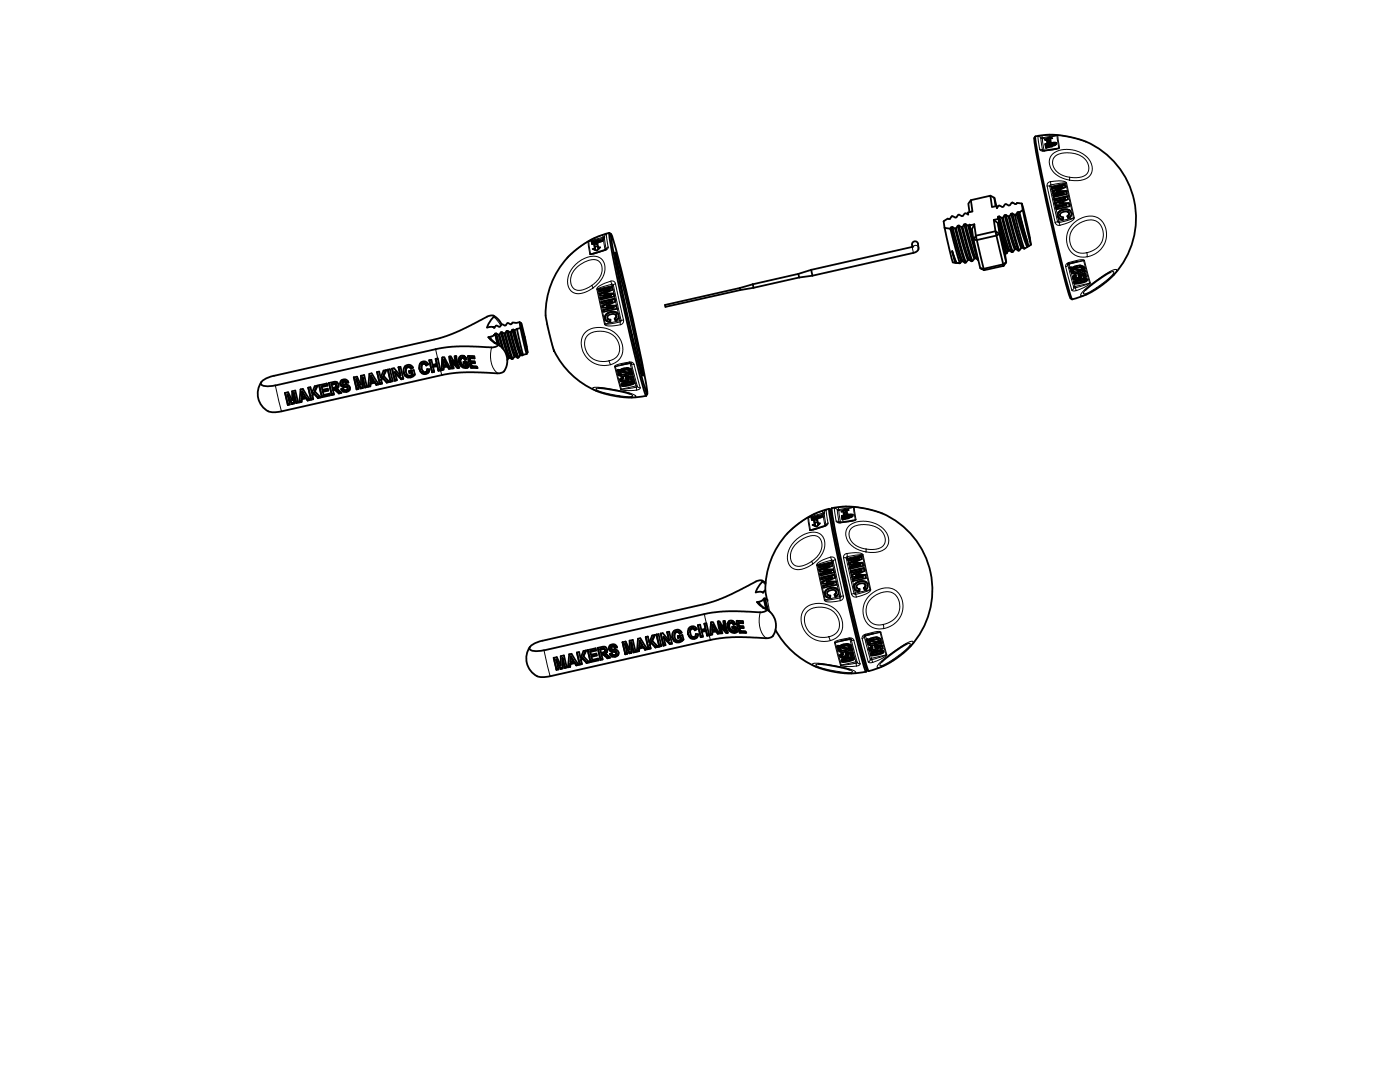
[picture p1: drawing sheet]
<svg xmlns="http://www.w3.org/2000/svg" width="279mm" height="216mm" viewBox="0 0 279 216" stroke-linecap="round" stroke-linejoin="round" font-family="sans-serif">
<!-- layer: Visible -->
<g fill="none" stroke="#000" stroke-width=".36">
<path d="M193.8 39.9l-.5 .7 .2 1.7M197.7 39.1l.7 .4 .3 1.6M198.4 39.5l.5 1.6M208.6 28.7l.1 .5M208.6 28.8l.1 .7 1.3-.4M208.7 29.2l.1 .3M208.8 29.2h-.1M209.2 29.1h.3l.3-.3h-.5l-.5 .2v.1M209.3 27.5l.7 .1-.4 .1 .1 .6-.7 .1-.1-.6M209.3 27.5l-.8 .4 .4-.1 .2 .6M209.3 29.4l-.1-.3h-.4l.1 .4M209.3 27.5l.1 .5"/>
<path d="M209.5 26.9l3.6 .3 2.2 .6 1.4 .5M209.5 26.9l-2.9 .3M209.6 28l-.6 .2M209.8 28.9l.1 .3M209.9 28.5l-1.3 .2M209.9 28.5h.1M209.9 37.4l2.6-.6 .1 .6-1.7 .7h1.9M209.9 28.5l.7-.1 .2 .2-.2 .3-.6 .2M209.9 28.5v.2M209.9 28.7h.5l-.4 .2M209.9 28.7v.2M210 37.5v.2"/>
<path d="M210 29h-.2M210 28.9v.2M210 38.1l.1 .2M210.1 38.1v.4v-.2M210.1 38.5h2.2l-2.1 .4M210.3 39.1v.2M210.4 39.7l2.6-.6 .1 .6-1.7 .9 1.9-.1 .2 .7-2.7 .6M210.4 39.7v.1M210.4 39.7l.1 .4M210.4 28.7l.2 .2M210.4 39.8l.1 .3M210.8 29.7l-2.8 .3"/>
<path d="M210.9 38.1l.1 .2 1.8-.1M212 37.3l-2 .4-.1-.4M212 37.3l-2 .8M212 37.3l.1 .1-2 .9M212.3 38.5v.1l-2 .5-.1-.2M212.5 37l-2.6 .5v-.1M212.5 39.6l-1.9 1M212.5 39.6l.1 .2-2 .8M212.5 39.6l-2 .5M212.8 38.1l.1 .6-2.6 .6-.1-.4M213 39.2l-2.6 .6M216.7 28.3a16.6 16.6 0 0 1 4.8 27.3l-2 1.6-2.6 1.6"/>
<path d="M118.1 48.3l.1 .4M118.1 48.2v.5l1.3-.4M118.2 48.4l1-.2-.6 .2M118.2 48.4l.1 .1M118.6 48.7l.6-.1 .2 .8 .4-.1-.3 .3a.69 .69 0 0 1-1.1 .1h-.1l.4-.1 .1 .3-.1-.7M118.6 48.7l.1 .5M118.6 48.8l.1 .8M118.6 48.6v-.2l-.4 .1 .1 .1M118.7 47.5l-2.7 1.6-2.5 2a16.4 16.4 0 0 0-4.5 12.6l.2 1M118.7 47.5l2.9-1a131.5 131.5 0 0 0 3 15.7l2.5 10.5a31.5 31.5 0 0 0 1.9 6.3M119.2 48.2l.1 .2M119.3 49.1l-.6 .1"/>
<path d="M119.3 48l1-.1-.9 .4M119.3 48l.1 .1M119.4 48l-1.3 .3M119.4 48.1l.5-.1-.5 .2v.1M119.4 49.4v.3M119.4 48.1v.1M119.5 57.8l.1 .4v-.2M119.7 58.6l.1 .4 2.1-.1 .1 .2-2.1 .4M119.8 58.7v.3M119.9 48v.2M119.9 59.4l.1 .4M119.9 59.5l.1 .2"/>
<path d="M120.6 47.3h.1M121 49.7l-2.7 .9M121.6 46.5l.3 .2M121.7 57.7l-2 .9 .1 .1 1.9-.8v-.2l-2.1 .5M121.9 58.9l-2 .5v.1M121.9 46.7a217.4 217.4 0 0 1 5.6 22.6l.6 3a33.7 33.7 0 0 1 1.1 6.4 217.4 217.4 0 0 1-5.6-22.7l-.6-3a33.7 33.7 0 0 1-1.1-6.3zM122.1 57.2l-2.6 .6 .1 .2M122.2 57.2l.1 .6M122.2 57.4l-2.6 .6M122.3 57.8l-1.7 .8M122.4 58.7h-1.8v-.1l1.8-.1 .2 .7M122.6 59.2l-2.6 .6"/>
<path d="M122.6 59.6l-2.5 .6v.1M122.7 59.6l.1 .6M122.7 59.7l-2.6 .6M122.8 50.4a182 182 0 0 1 4.6 19.3l.9 5.2a182 182 0 0 1-4.6-19.2zM122.8 51.4a273.5 273.5 0 0 1 5.2 22.6M147.7 57.5l.1 .3M150.2 56.7l.2 .7M150.4 57.4l-2.6 .5-15 3.3-.1-.4M159.3 54.6l.2 .8M159.5 55.4l-9.1 2M161.9 53.8l-2.6 .9-9.1 2-2.5 .8-15 3.4M161.9 53.8l.3 1.2"/>
<path d="M182.1 49.3l-.1-.5a.6 .6 0 0 1 .5-.6 .6 .6 0 0 1 .7 .4l.1 1.2-.3 .4-.6 .2-20.3 4.6-2.6 .4M182.3 49.2l-20.4 4.6M188.5 45.5l1.6 6.8 .5 .1M189.8 45.4l1.3 4.7 .8 2.1M190 50.1l.6 2.3M190 50.1l.6 1.9 .3 .5M190.1 45.3l1.4 5.1 .6 1.7M190.6 45.6l2 6.8M190.8 45.6l2 6.8M190.8 52.4h-.2M191.1 45.1l1.5 5.1 .6 1.7M191.4 45l1.3 4.9 .7 1.9"/>
<path d="M191.9 45.3l2 6.8M192.1 45.3l2 6.8M192.4 44.8l1.3 4.6 .8 2.2M192.7 44.7l1.3 4.7 .7 2.1M193.2 45l1.9 6.7M193.4 45l.9 3.2M193.5 45l1.7 6.9M194.4 44.8l-.9 .2v-.2a.57 .57 0 0 1-.8-.1l-.3 .1a.56 .56 0 0 1-.4 .5 .56 .56 0 0 1-.6-.3l-.3 .1a.54 .54 0 0 1-.4 .5 .54 .54 0 0 1-.6-.3l-.3 .1-.1 .2M194.5 44.8l-.5 .9 .3 2.1 1.3 5.7M194.8 47l.1 .9-.6-.1zM194.9 47.9l1.4 5.7M195.2 51.8l-.5-.3-.3 .1a.52 .52 0 0 1-.4 .5 .52 .52 0 0 1-.6-.3l-.2 .1-.2 .2a.47 .47 0 0 1-.5 .3 .47 .47 0 0 1-.4-.3l-.2 .1-.3 .3"/>
<path d="M195.2 51.9h.1M195.6 53.5l.7 .1 .1 .3zM198.3 43.9l.4 2.2-3.9 .9-.4-2.2M198.3 43.9l.9 .6M198.7 46.1l.8 .6-.7 .3zM198.8 47l-3.9 .9M198.9 47l1.3 5.8M198.9 41.1l.1 .4M199.2 44.5l.3 2.2M199.2 44.5l1.3 5.7M199.2 43.2v.2M199.3 43.7l1.6 6.9"/>
<path d="M199.4 43.2l1.4 4.8 .7 2M199.5 46.7l1.3 5.6-.3-2.1M200 43.5l1.9 6.8M200.2 43.5l1.9 6.8M200.2 52.7l-3.9 .9M200.3 53l.5-.7-.6 .4 .1 .3-3.9 .9M200.5 42.9l1.2 4.6 .8 2.2M200.7 42.9l1.3 4.6 .8 2.2M201.2 50l-.7-1.9-1.3-4.7 1.7 7.1M201.3 43.2l1.9 6.8M201.4 43.2l2 6.8M201.8 42.7l1.3 4.6 .7 2.1"/>
<path d="M202 42.6l1.4 5 .7 1.8M202.1 40.4h-.2l-.4 .6h-.2a.54 .54 0 0 0-.6-.3 .54 .54 0 0 0-.4 .6h-.3a.56 .56 0 0 0-.6-.3 .56 .56 0 0 0-.5 .6v-.5l-.9 .2-.3-2.2-3.9 .8 .3 2.3-.9 .2v.4a.55 .55 0 0 0-.6-.2 .55 .55 0 0 0-.4 .5h-.3a.52 .52 0 0 0-.6-.3 .52 .52 0 0 0-.4 .6h-.3a.54 .54 0 0 0-.6-.2 .54 .54 0 0 0-.4 .5l-.5-.1-.8 .6 .2 1.3h.4a.65 .65 0 0 1 .9 .5l1.8 6.5h-.2a.83 .83 0 0 1-.8-.8l-.6-1.6M202.1 40.4h.1M202.1 40.4l.5 .3 .4-.2 .9 .1M202.5 42.9l.4-.2 2 6.3a.23 .23 0 0 1 .1 .3 .23 .23 0 0 1-.3 .1l-.3 .2-.1-.2zM202.5 42.9l-.5-.3-.2 .1a.54 .54 0 0 1-.4 .5 .54 .54 0 0 1-.7-.3h-.2a.54 .54 0 0 1-.5 .6 .54 .54 0 0 1-.6-.3h-.2v.5l-.9 .2M202.9 42.7l.2-.3 1.3 4.8 .7 1.9-.1 .2M203.1 42.4h.3M203.3 42.3l1.7 6M203.9 40.6l.2 1.3M203.9 40.6l1.2 4.6 .6 3.6-.6 .4M204.1 41.9l-.2 .2a.61 .61 0 0 0-.3 1l1.4 5.2"/>
<path d="M204.1 41.9l1.7 6.9M204.4 49.6l-.3-.2-.3 .1a.52 .52 0 0 1-.4 .5 .52 .52 0 0 1-.6-.3l-.3 .1a.51 .51 0 0 1-.4 .5 .51 .51 0 0 1-.6-.3h-.3l-.3 .6-.3 .1M205 48.3l.3 .8M210.6 40.5l.1 .4h2.1l-2 .5M210.6 40.6l.1 .3M210.8 41.4h.1M210.8 41.3v.4M210.8 41.4l.1 .3M211.1 43.1h.1M211.3 42.3l.4-.3 .6-.2 1.1 .1 .4 .7v.4l-.2 .3a.26 .26 0 0 1-.4 .2 .26 .26 0 0 1-.1-.4l.2-.3v-.4l-.3-.2h-.5l-.7 .2-.2 .3v.4l.3 .2a.25 .25 0 0 1 .3 .3 .25 .25 0 0 1-.4 .2l-.4-.2-.3-.4v-.5zM211.3 42.3v.1M211.4 40.6h1.9"/>
<path d="M211.4 43.6h.1M212.2 41.8h.1M212.8 40.9l-2 .5M213 43.1l.2 .4 .5-.3M213.1 42.3l.3 .3-.3 .5M213.2 43.5h.1M213.3 42.9h.1M213.3 41.9h.1M213.3 42.6h.1M213.5 53.4l.2-.1 .3 .1 .8-.3 1-.1 .5 .3 .1 .2-.1 .5 .4 .1-.2 .2-.4-.1-1 .4h-.8l-.5-.2-.1-.3 .1-.5-.3-.1zM213.6 42.1l-.6-.3h-.6l-.8 .3-.4 .3-.1 .6 .2 .4 .4 .3 .4 .1M213.7 53.9l.2 .2 .4 .1"/>
<path d="M213.8 53.4v.2M214.1 55.2l.4 .1M214.2 53.4v.6M214.2 54.2l.1 .4M214.2 53.7l1.4 .4v-.3M214.4 56.2l.5-.3 1.1-.3h.7l.3 .2-.4 .4-1.4 .4h-.7l-.2-.2zM214.4 55.3l.1 .4M214.4 55l.1 .4M214.5 56.1h.2M214.5 53.4h-.3l-.1 .1 .1 .6 .5 .2h.5M214.5 54.9v.3M214.5 53.6l1.4 .3 .1-.3"/>
<path d="M214.6 56.2l.1 .4M214.8 55.9l.1 .3-.1 .1M214.9 53.1l.1 .3-.5 .2-.1-.4M214.9 52.2l-1.8 .6M215.1 55.4v.3M215.2 54.3v.2M215.4 54.7l.1 .4 .2-.2M215.4 53l.5 .1 .1 .5-.3-.2M215.6 55.7v.3l-.7 .2M215.6 53l.1 .4h-.7M215.6 54.1l-.4 .2M215.7 55l.1 .4"/>
<path d="M215.7 54.7l.1 .2M215.9 53.9l-.3 .1M216 53.8l-.1 .1M216 53.8l.3 .1M216 53.8l.1 .4M216.2 54.7v.2M216.2 54.6v.3M216.2 54.9h-.4l.1 .3-.2 .3-.8 .2-.8-.1v-.3l.2-.2a.29 .29 0 0 1 .2-.2 .29 .29 0 0 1 .3 .2l-.3 .2v.1l.9-.1 .1-.2-.3-.1v-.2l1.4-.2 .2 .6-.5 .2M216.2 54.9l.1 .4M216.2 54.9l.1 .5M216.3 55.6l.1 .2-.8 .2M216.4 53.4l-.2 .2 .1 .4"/>
<path d="M216.4 54.1l.1 .2M216.5 55.6l.1 .3-.2-.1M216.6 55.9l-.4 .2-1.1 .3h-.3l-.1-.4M216.7 55.7l.1 .4M216.7 54.8l-.5 .1M216.7 55.6l-.2 .1M216.9 58.7l-2.9 1a181.1 181.1 0 0 1-4.6-18l-2-9.3-.8-5.2a1.69 1.69 0 0 0-.1 1.6 332.8 332.8 0 0 0 7 30.6l.5 .3M221.6 54.3l-2.1 1.3-2.9 2.3M52.2 76.2a4 4 0 0 0 1.4 5.9M56.9 78.4l.6-.1 .8 1.6M56.9 78.4l.6 2.4M56.9 78.4l.5 2.2"/>
<path d="M57.4 78.9v-.2l.8 1.7M57.4 78.9l.5 1.8M57.4 78.9l.9 1.7M58.3 79.9v-1.8l.6-.2 .6 2.4-.4 .1v-.2h.4M58.6 78.4l.1 .2M58.6 78.4l.1 1.9M58.7 78.4l.4 1.8M58.7 78.6v1.9M58.7 78.6l.4 1.8M60.2 79.5l-.1 .5M60.2 79.6v.6M60.3 78.1l.5 1"/>
<path d="M60.3 78.1l.5 1-.5 .1-.1-.1M60.3 78.1l-.1 1M60.3 78.3v.9M61 79.3l-.8 .2v.2l.9-.2M61 79.3l.1 .2M61.1 79.3l.3 .4M61.1 79.5l.3 .4M61.7 79.6l-.3 .1v.2l.4-.1M61.9 79.8l-1.5-2.2-.4 .1-.3 2.6M61.9 77.3l-.4 .1M62 77.3l.2 1.1 .6-1.3 .6-.2-.6 1.2M62.1 79.6l-.6-2.2 .6 2.4"/>
<path d="M62.3 78.8v.2M62.3 78.8l.3-.5 .8 .9M62.5 79.5l-.4 .1v.2l.4-.1M62.6 78.4v.1M62.8 78.1l1.2 1.2-.6 .2v-.3h.4M63.3 76.9l-.5 1.2M63.5 79.4l-.9-.9-.1 .2a.69 .69 0 0 0 0 .9M63.7 76.9l.5 2.2M64.2 77.2l.1 .6 1.1-.2M64.4 78.2l.2 .6M64.6 78.8l1.2-.3 .1 .4M65.3 76.8l-1.1 .2v.2l1.1-.2-.1-.5-1.5 .4 .5 2.4"/>
<path d="M65.4 77.5l.1 .4-1.1 .3M65.4 77.8l-1 .2v.2M65.6 76.4l1.1-.2h.5l.3 .5v.6M65.8 78.7l-1.6 .4v.2l1.6-.4M66.1 76.6l.4-.1v.2l-.3 .1zM66.2 76.8l.1 .6M66.2 78.6l-.6-2.2 .6 2.4M66.4 77.8l.3 .9-.5 .1v-.2l.4-.1M66.5 76.5h.4l.2 .5M66.7 77.6v.2M66.8 76.5l.1 .1-.4 .1M66.8 77.6l.1 .2"/>
<path d="M67 76.5v.2l-.1-.1M67 76.7l.1 .2v-.2M67.1 76.9v.3l-.8 .2M67.5 77.1l-.4 .3 .1 .2M67.5 77.3l-.3 .3 .9 .8-.5 .1v-.2l.4-.1M67.5 76.8v.5M67.6 78.3l-.8-.7h-.4v.2h.4l.8 .7M67.9 76.6v-.1l.2 .3M68.1 76.9v-.1l.2 .2M68.1 77.6l.4 .4h.6M68.3 76.1v.4M68.5 77.5l-.4 .1"/>
<path d="M68.6 76l-.3 .1 .1 .2M68.7 77h-.4v.2M68.9 76h-.3v.2M68.9 76.2v-.2l.2 .5M69.1 76.5l-.3-.3h-.4l-.1 .2 .2 .3 .7 .1 .4 .2 .2 .4-.1 .5-.5 .3h-.6l-.3-.1-.2-.4M69.1 76.4l.4-.1-.2-.4-.3-.2-.6 .1-.4 .3-.1 .5 .2 .4 .4 .2 .7 .1 .2 .3-.5 .3-.2-.1-.2-.3M69.2 77.1l-.5-.1 .1 .2M69.3 77.1h-.1v.2M69.3 77.3v-.2l.1 .3M69.5 76.1l-.4 .2M69.7 77.9v-.2l-.6 .3v.2M69.8 77.3l-.1 .4"/>
<path d="M70.6 75.3l.6 2.2M71.1 75.8v-.2l.9 1.7M71.1 75.8l.9 1.7M71.1 75.8l.5 1.8M71.5 77.4l-.4 .1 .1 .2 .4-.1M72 75l.7-.2 .5 2.4-.4 .1M72 75v1.8l-.8-1.6-.6 .1 .6 2.4M72.4 75.3l.4 1.8M72.4 75.5v1.9M72.4 75.5v-.2v1.9M72.4 75.5l.4 1.8M72.4 77.4v-.2l-.4 .1v.2"/>
<path d="M72.4 77.4l-.4 .1M73.2 77l-.4 .1v.2M73.9 76.9l-.4 .1M73.9 76.9v.2M73.9 76.4l.9-.2v.2l-.8 .2zM73.9 76.4v.5M74 76v.1M74 76.6l-.1 .5M74 75l.1 .2M74 75l.6 1-.6 .1M74 75v1M74.1 75.2l.5 .8"/>
<path d="M74.1 75.2l-.1 .9M74.1 74.5l-.4 .1-.2 2.6 .4-.1M74.2 74.5l1.4 2.2-.5 .1v-.2l.4-.1M74.8 76.2l.3 .4M74.8 76.4l.3 .4M75.3 74.2l.5 2.2M76.1 75.7v.2M76.1 75.9l.1 .6-.4 .2v-.2l.4-.1M76.3 75.3l.9 .9M76.3 75.4v-.2l-.2 .5M76.3 75.4l-.2 .5M76.3 75.4l.9 .9"/>
<path d="M76.6 75l1.1 1.2M77 73.9l-.4 1.1 .5-1.2-.5 .1-.7 1.4-.2-1.2-.5 .2 .6 2.3M77.4 73.8l.5 2.2M77.6 76.1l-.4 .1v.1M77.7 76.2l-.5 .1M77.8 73.7l-.4 .1 .6 2.4M77.8 73.7l.6 2.3M78.3 73.6l.5 2.2M78.3 75.9l-.4 .1v.2l.5-.1M78.8 74.2v.2M78.8 74.2l1.2 1.3M78.8 74.4l1.3 1.3"/>
<path d="M78.8 74.4l.4 1.5M79.1 75.7l-.3 .1v.2l.4-.1M79.5 73.3l.4-.1 .6 2.4-.4 .1-.1-.2 .4-.1M79.9 74.8v.2M79.9 74.8l-.4-1.5 .4 1.6M79.9 74.9l-1.3-1.4-.4 .1 .6 2.4M80.5 74.1l.1 .1M80.6 74.4v-.2l.3 .6M80.9 75v-.2l.4 .3M81 73.4v.7M81.4 73.1l-.4 .2v.3M81.7 74v.3"/>
<path d="M81.7 74.4l-.1-.4 .9-.1 .3 .8M81.7 73.1h-.3v.2M81.8 73.3l-.1-.2 .3 .5M81.9 75.1h-.6l.1 .2M82 73.6l-.3-.3-.5 .1-.2 .3v.6l.2 .4 .4 .3 .4-.1 .3-.3M82 73.6l.4-.2-.5-.6h-.6l-.4 .2-.4 .7 .3 1.1 .4 .4 .6 .1 .6-.2 .4-.3M82.2 74.2l.1 .4M82.2 74.4v-.2l-.5 .1v.2M82.2 74.4l-.5 .1M82.2 74.3l.1 .3M82.4 73.2l-.4 .2M82.4 74.9l-.5 .2 .1 .2"/>
<path d="M82.7 74.6l-.3 .3v.2M83.7 73.4v.1M83.7 73.7v-.2l.2 .5 .3 .3M84.1 72.7l.1 .2M84.5 72.4v.2M84.8 72.5v.1M85 74.4l-.8-.1v.2M85 72.9l-.3-.3-.4 .1-.2 .4 .1 .5 .2 .5 .2 .2 .4-.1 .2-.5M85 72.9l-.2-.4h-.5l-.2 .2v.6M85.1 72.9l.3-.2-.5-.5-.4-.1-.6 .3-.2 .7 .2 1.1 .4 .3 .6 .1 .6-.3 .2-.6M85.3 73.6l.4 .1M85.4 72.6l-.4 .1"/>
<path d="M85.5 74.1l-.5 .3v.2M85.7 73.7l-.2 .6M85.7 71.9l.5 2.4M85.7 71.9l.5 2.2M86.4 73l.8-.1 .1 .1-.9 .2zM86.4 73.2l.3 1-.5 .1M86.6 74l-.4 .1v.2M87 71.6l.2 1-.9 .2-.2-1-.4 .1M87.2 72.6l-.3-1 .5-.1 .5 2.4-.4 .1v-.2M87.2 72.8l.3 1M87.3 73l.2 1M87.9 73.7l-.4 .1"/>
<path d="M88.3 71.3l-.1 1.9M88.5 73.6l-.4 .1M88.6 71.9l.4 .9M88.6 71.7l.5 .8a.33 .33 0 0 1-.2 .3 .33 .33 0 0 1-.3 0zM89.3 73.2l.3 .4 .3-.2M89.3 73.2l.1-.3 .3 .5M89.3 73.2l-.8 .1M89.4 72.9l-.1 .1a.6 .6 0 0 0-.7 .1 .6 .6 0 0 0-.1 .7l-.4 .1 .1-2.1a.36 .36 0 0 1 .3-.5 .36 .36 0 0 1 .4 .4l1.1 1.9h-.4M89.6 71.1a.52 .52 0 0 1 .7 .5l.8 1.1-.4-1.4a.22 .22 0 0 1 .3-.3 .22 .22 0 0 1 .1 .4l.4 1.6a.28 .28 0 0 1 0 .5 .28 .28 0 0 1-.4-.2l-1-1.3 .3 1.1a.22 .22 0 0 1 .1 .3 .22 .22 0 0 1-.4 0zM89.8 71.1l.6 2.2M90.1 72l.2-.2 1.2 1.4M90.5 73.3l-.3 .2"/>
<path d="M91 71l.3 1.5-.2 .2M91.6 71.6l.2-.2v.7M91.6 73.2l-.3 .2M91.6 72.3l.2-.2 .4 .6-.3 .3M91.8 71.1l.7-.1 .5 .4 .1 .4h-.3l-.3-.3-.3-.1-.3 .5 .4 1 .3 .2 .4-.1 .1-.1-.1-.3h-.4l-.1-.3a.59 .59 0 0 1 .6 0 .59 .59 0 0 1 .3 .6l.1 .4-.6 .1-.5-.1-.5-.3-.4-.9 .1-.6zM92 71l-.2 .4M92.1 71.5l.3-.3h.3l.3 .4-.2 .2M92.6 71.2l-.3 .2M92.6 73.1h.1M92.8 72.2v.2M92.8 71.3l-.2 .2M93 72.6l.2-.2 .1 .3"/>
<path d="M93.1 72.9l.2-.2-.3 .3M93.2 73.2l-.5-.1-.3 .2M93.2 72.4h-.4l-.2 .2M93.4 71h.5a.62 .62 0 0 1 .8 .2v.3h-.9l.1 .6h.8l.1 .4h-.8v.1a.63 .63 0 0 0 .9 .5h.2l.2 .3h-.5a.77 .77 0 0 1-.9-.2l-.4-1.3zM93.5 73.2l-.2 .1M93.5 73.2l-.6 .2M93.7 71l.3 1.5 .2-.3 .6 .1M94.2 73.1l.1 .1M94.7 71.3h-.7l-.2 .2M95.2 73.2h-.9l-.3 .2M97.5 67.3l1.5 1.2M97.5 67.3l.5 .6 1.4 .9-.5 .4-.8 .1"/>
<path d="M98.1 69.3l-6.4-.2-3.9 .4-32.9 7.4M98.5 63l.9 .7 .7 1M98.8 66.6l.5 2M98.9 66.8l.5 2M99 66.5l.7 2.5M99.3 68.7l1.1 .8 .7 1.6 .1 1.5-.6 1.5M99.5 66.8l.7 2.6M99.7 66.8l.8 2.9M99.9 66.3l1.1 3.8 .6 1.3M100.2 66.3l1.6 5.1M100.6 74.1a3.2 3.2 0 0 1-2.6 .3l-4.8-.1-3.9 .3-33.1 7.5-1.8 .2-.8-.2M100.6 66.5l1.6 5.1"/>
<path d="M100.8 66.5l1.5 5.1M101.1 66.1l.9 3.3 .7 1.7M101.3 66l1.1 3.8 .5 1.3M101.8 66.3l1.5 5.1M101.9 66.3l1.3 4.2M102.2 65.8l1.6 5.1M102.4 65.8l1.2 3.9 .5 1.1M102.7 65.9l1.5 5M103.2 65.6l1.2 5.2M103.2 70.5l.3 .8M103.2 70.6l.2 .8M103.7 64.3l.3 .2 .2 1.1"/>
<path d="M103.7 64.3l-1 .1a.4 .4 0 0 0-.6 .3h-.2a.47 .47 0 0 0-.6-.3 .47 .47 0 0 0-.3 .5l-.3 .1a.48 .48 0 0 0-.5-.3 .48 .48 0 0 0-.4 .5h-.2a.48 .48 0 0 0-.6-.2 .48 .48 0 0 0-.3 .4l-.5-.2-1 .2 .4-.9 1-1.4a1.96 1.96 0 0 0-2 .4l-4.8 2.5-4.3 1.5-32.8 7.5a3 3 0 0 0-2.6 1.6 1.36 1.36 0 0 0 1.4 .5l1.4-.2M103.7 64.3l.2 1.2M103.9 65.5l.3 .1M103.9 65.5l-1.2 .4-.5-.1a.48 .48 0 0 1-.4 .5 .48 .48 0 0 1-.5-.3l-.2 .1a.49 .49 0 0 1-.4 .4 .49 .49 0 0 1-.5-.2h-.3a.48 .48 0 0 1-.3 .5 .48 .48 0 0 1-.6-.3l-.2 .1-.5 .5-.8 .2M103.9 65.5l1.2 5.1M104 64.5l.9 3.6 .4 2.2-.2 .3-.7 .2M104.2 65.6l1.1 4.7M104.4 70.8l-.6 .1a.48 .48 0 0 1-.3 .5 .48 .48 0 0 1-.6-.3h-.2a.48 .48 0 0 1-.4 .5 .48 .48 0 0 1-.5-.2h-.2l-.4 .4M104.5 66.6l.3 1.5zM109.2 64.7l1.4 5.3a16.8 16.8 0 0 0 8.7 8.1l3.5 .9 3.3 .3M119.4 77.4l3.3 .5 3 .7M120.1 60.2v.4l2.1-.5v.1l-1.9 .9"/>
<path d="M120.1 60.3l.1 .2M120.2 61l.1 .4v-.3M120.3 61.4h2.2l-2.1 .5M120.5 61.9v.3M120.8 63.5l.3 .5M120.9 62.8l-.2 .4 .1 .3M121.9 62.3l-.7 .2-.3 .3M121.9 62.3l.7-.1 .4 .1M122.2 60.1l-1.9 1M122.4 61.3l-2 .6M122.7 63.6l.2 .3 .4-.3M122.8 60.2l-1.7 .8"/>
<path d="M122.8 62.8l.2 .3-.2 .4M123 61h-1.9h1.9M123 63.3v-.3l-.3-.3-1 .1-.5 .4 .1 .4 .2 .1a.29 .29 0 0 1 .3 .2 .29 .29 0 0 1-.1 .4 .29 .29 0 0 1-.4-.1l-.2-.1M123 61l.1 .6M123 62.4l.3 .2 .2 .4-.3 .7a.28 .28 0 0 1-.3 .2 .28 .28 0 0 1-.2-.3l.2-.2M123.1 61.6l-2.6 .6-.1-.4M123.2 62.5l-.6-.2h-.5l-.8 .2-.4 .4-.1 .5 .1 .5 .4 .3h.5M123.4 74.3l.1 .2 .5 .2M123.4 73.8l.1 .3-.4-.1 .2-.2 .4 .1 1.1-.4h.8l.4 .4v.6M123.5 74.1l-.1 .3 .1 .4 .4 .2v-.3M123.8 75.7l.3 .1M123.8 73.8v.7"/>
<path d="M123.9 74.2l1.4 .3-.1-.2M124.1 76.6h.3M124.1 75.4v.4M124.1 73.9h-.3v.7l.4 .1h.6M124.1 74l1.4 .4 .1-.3M124.2 75.7a.2 .2 0 0 0 .2-.2 .2 .2 0 0 0-.2-.2 .2 .2 0 0 0-.2 .1l-.3 .5 .4 .3-.1-.4M124.5 76.4l-.1 .4M124.6 73.5v.4l-.5 .1v-.3M124.7 75.9l.1 .2-.7 .1M124.8 74.7l.1 .3h-1M125 75.2l.1 .4-.2-.2v-.2l1.4-.2 .1 .7-.4 .1M125.1 73.4l.4 .2 .1 .5-.3-.3"/>
<path d="M125.2 76.2l.1 .2-.8 .2M125.3 73.4v.4l-.7 .1M125.3 74.5l-.5 .2M125.3 75.4l.1 .5-.6 .2M125.3 75.1l.2 .4-.1 .4M125.4 75.4l-.4 .4-.4 .1h-.4l-.1-.5M125.5 74.4l-.2 .1M125.7 74.3l.1 .4-.9 .3M125.7 74.3h-.1M125.7 74.3h.2M125.9 75.3l.1 .5-.1-.4M126 72.5h-.3l-1.6 .3"/>
<path d="M126 73.8l-.1 .3 .1 .4h.3l-.2 .2M126 76.1v.2l-.7 .1M126.1 74.5v.2h-.3M126.2 76v.3h-.2M126.2 76.3l-.4 .3-1.1 .2h-.2l-.2-.3M126.3 76.1l.1 .5-1.1 .3-.9 .1M126.3 75.3l-.4 .1-.1-.3 .1 .2-.5 .1M126.4 76.1l-.2 .1M126.4 76.6l.2-.4-.5-.2-1.9 .5-.2 .4 .4 .1-.1-.4M129 79l-2.9 .3M129.2 78.7l-.2 .3M57.8 80.5l-.4 .1v.2l.4-.1"/>
<path d="M58.2 80.4l.5-.1v.2l-.4 .1zM59.7 80.1l.4-.1 .1 .2M60.2 80.2l-.5 .1M150.8 116l.8-.2 .6 .1-1 1.5-.4 .8 1-.1 .5 .2 .4-.5M150.9 116l-6.1 3.1-3.7 1.3-32.8 7.4a3 3 0 0 0-2.6 1.6 1.36 1.36 0 0 0 1.5 .5l1.4-.2M152.1 115.9l.7 .4M152.4 119.4l.5 2M152.5 119.7l.6 1.9M152.7 119.4l.6 2.4M152.8 118l.2 1.4M153.2 119.9l-.1-.2-.4-.3-.8 .5-.8 .2M162 103.3v.4l1.3-.2"/>
<path d="M162.5 103.8l.6-.1 .1 .8 .5-.1-.7 .7-.8-.3 .4-.2M162.5 103.8l.1 .5 .6-.1M162.5 103.8l.1 .8M162.5 103.4l.6-.2-1 .3M162.5 103.6v-.2l-.4 .1 .1 .2M162.6 104.6v.3M162.6 104.3l.1 .6M163.1 103.3v.2M163.2 103.2l.5-.1-.5 .2M163.2 103l-1.2 .3 .1 .4M163.2 104.5l.1 .3M163.2 103h.1"/>
<path d="M163.2 103.1l.1 .2M163.2 103.2l.4-.2h.5l-.2 .2-.6 .2M163.2 103.3l.1 .1M163.3 103.4h.1M163.4 112.8l.1 .4M163.5 113v.2M163.6 113.6l.1 .4-.1-.2M163.7 114h2.1v.1l-2 .5M163.7 103.1l.1 .2M163.8 114.4l.1 .4-.1-.2M163.9 115.2l.1 .4 2.1-.5v.2l-2 .8M164 115.3v.3"/>
<path d="M164.1 116l.1 .4 2.2 .1-2.1 .4 2-.5M164.2 116.1v.3M164.3 116.8l.1 .4M164.3 116.9l.1 .3M164.5 102.3v.1M164.6 118.6l.4 .5M164.8 117.9l-.2 .7M164.8 117.9l.7-.5 1-.1 .6 .3 .2 .4v.6l-.5 .4-.3-.4 .3-.2M164.9 104.8l-2.7 .9M165.5 101.5l-2 .6-2.1 1-1.9 1.3-1.7 1.4a15.7 15.7 0 0 0-5.1 12.1M165.5 112.8l-1.9 .8v.2l2-.9-.1-.1-2 .4M165.8 101.7a224.2 224.2 0 0 0 4.8 23.5l1.7 6.5 .7 2"/>
<path d="M165.8 101.7l-.3-.2a131.5 131.5 0 0 0 3 15.7l2.5 10.6a31.5 31.5 0 0 0 1.8 6.2M165.8 101.7v1M165.8 114l-2.1 .4 .1 .2M166 101.4l-.2 .3M166 112.3l-2.6 .6 .1 .2 2.6-.6M166 112.2l.1 .7-1.7 .7M166.1 115.1l-2 1M166.3 113.7l-1.8 .1-.1-.2h1.9l.2 .6M166.4 114.2l-2.6 .6M166.5 114.6l-2.6 .6 .1 .1 2.5-.5M166.5 118.6l.3 .4 .4-.3M166.5 114.6l.2 .6"/>
<path d="M166.7 115.3l-1.7 .8M166.7 117.8l.2 .4-.2 .4M166.8 116l-1.8 .1h1.8M166.8 116l.2 .7M166.9 118.1l-.1 .3M166.9 118.1l-.1-.2-.4-.2-1 .2-.3 .3v.3l.2 .2 .4 .1v.5l-.7-.2M167 116.7l-2.6 .6M167.1 117.6l-.9-.3-.8 .2-.5 .3-.3 .4 .1 .6 .5 .4 .5 .1M168 102.9l.1 .5h.1M168 102.9l.1 .8 1.3-.4M168.1 103.4l.1 .3M168.3 102l.2 .6"/>
<path d="M168.6 103.3h.3l.2-.3h-.4l-.5 .2v.1M168.6 101.7l.8 .1-.4 .1 .1 .6-.7 .1-.1-.6M168.6 101.7l-.7 .4 .4-.1M168.6 103.6v-.3h-.4l.1 .4M168.6 101.7l.1 .5M169 102.2l-.6 .2M169.2 103v.4M169.2 102.7l-1.2 .2M169.3 102.6v.1M169.3 102.9v.2M169.3 102.9l-.1-.2 .5-.1 .5 .2-.2 .3-.6 .2M169.3 102.9h.5l-.5 .2"/>
<path d="M169.3 103.1l.1 .2M169.3 111.7l.1 .2M169.3 103.1l-.1 .1M169.4 112.3l.1 .2M169.4 112.3l.1 .4v-.2M169.5 112.7l2.1-.1-2 .5M169.6 113.1l.1 .2M169.7 113.2v.3M169.8 113.9l2.6-.6 .1 .6-1.7 .8h1.9l.1 .6-2.6 .7M169.8 113.9v.1M169.8 113.9l.1 .4M169.8 102.9l.1 .2"/>
<path d="M169.8 114l.1 .3M169.9 103.1h.1M169.9 114.7l.1 .1M170 114.7v.4h2.2l-2.1 .4M170 114.8l.1 .3M170.1 115.5l.1 .4M170.2 115.6l.1 .3M170.2 103.9l-2.8 .3M170.3 112.3v.2l1.9-.1M170.5 117.3h.1M170.6 116.5l.6-.4 1-.1a.91 .91 0 0 1 1 .7 .91 .91 0 0 1-.6 1l-.2-.4 .3-.3-.1-.5-.8-.1-.5 .2-.4 .3 .1 .4 .6 .2-.1 .5-.5-.1-.4-.4-.1-.6zM170.6 116.5h.1"/>
<path d="M170.8 114.7l1.9 .1M170.8 117.8h.1M171.4 111.4l-2.1 .5v-.4M171.4 111.4l-2 .9M171.4 111.4v.2l-1.9 .9M171.6 116h.1M171.6 112.6l.1 .2-2 .5M171.9 111l-2.6 .5v.2l2.6-.6M171.9 110.9l.1 .6-1.7 .8h1.8M171.9 113.8l-2 .9M171.9 113.8v.1l-1.9 .9M171.9 113.8l-2 .5"/>
<path d="M172.2 112.3l.1 .6-2.6 .6-.1-.4M172.2 115.1l-2.1 .4M172.4 117.3l.2 .4 .5-.4M172.4 113.4l-2.6 .6M172.5 116.5h.1M172.6 116.5l.1 .4-.2 .3M172.6 117.7h.1M172.7 117.1h.1M172.7 116.1h.1M172.7 116.8h.1M172.9 116.2l-.9-.2-.8 .2-.5 .3-.2 .4 .1 .6 .4 .4h.5M176.1 102.5l-2.6-.8-2.8-.5-2.3-.1-2.4 .3a181.1 181.1 0 0 0 3.6 18.3l1.9 7.8a37.4 37.4 0 0 0 1.9 6.4"/>
<path d="M176.1 102.4a16.6 16.6 0 0 1 10 14.4 16.6 16.6 0 0 1-8.4 15.4l-1.5 .7M105.8 129.1a3.9 3.9 0 0 0 2.2 6l1.8-.2M110.5 131.3l.6-.2 .8 1.6v-1.8l.6-.1 .6 2.4-.4 .1v-.2l.4-.1M110.5 131.2l.6 2.5M110.5 131.2l.5 2.2M111 131.6v.1M111 131.6l.9 1.7M111 131.7l.5 1.9-.4 .1M111 131.7l.9 1.8M111.4 133.4l-.4 .1 .1 .2M111.8 133.3l.5-.1v.2l-.4 .1zM112.2 131.3l.1 .1"/>
<path d="M112.3 131.3v1.9M112.3 131.3l.4 1.8M112.7 133.3l-.4-1.8v1.9M113.3 132.9l.4-.1 .1 .3M113.6 130.6l-.3 2.5M113.8 133.1l-.5 .1M113.8 132.3v.6M113.8 132.5v.6M113.9 130.9v1.2l.5-.1v-.2M113.9 131.1v-.2l.5 .9M114 131.1l.5 .9M114 131.1l-.1 1"/>
<path d="M114 130.5l-.4 .1M114.1 130.4l1.4 2.2-.5 .2M114.7 132.3v-.2l-.9 .2v.2M114.7 132.3l-.9 .2M114.7 132.1l.3 .5M114.7 132.3l.3 .5M115.3 132.5l-.3 .1v.2M115.7 132.4l-.6-2.2 .6 2.4M116 131.9l.1 .6M116.1 132.3l-.4 .1v.2M116.1 132.5l-.4 .1M116.2 131.2l-.2 .6 .2-.4 .9 .9"/>
<path d="M116.2 131.4v-.2l.8 .9M116.4 129.9l.6-.1-.6 1.2M116.4 130.8v.2M116.5 129.9l-.7 1.4-.2-1.2-.5 .1M116.5 131l1.1 1.2-.5 .1-.1-.2 .5-.1M116.9 129.8l-.5 1M117.3 129.7l1.6-.3 .1 .4-1.2 .3M117.8 130.1l.1 .5 1.1-.2M117.8 131.9l-.5-2.2 .6 2.4M118 131l.2 .7 1.2-.3M118.9 129.6l-1.1 .3v.2M119 130.4l.1 .4"/>
<path d="M119.1 130.6l-1.1 .3v.2M119.1 130.8l-1.1 .3M119.3 129.3l1.1-.3 .4 .1 .4 .5-.1 .5M119.4 131.4l.1 .4M119.4 131.6l-1.6 .3v.2M119.5 131.8l-1.7 .3M119.8 129.5l.3-.1v.2h-.3zM119.8 129.6l.2 .7 .6-.2 .1-.3M119.8 131.5l-.5-2.2 .6 2.4M120 130.7h.5l.7 .7M120 130.7v-.2h.4l.8 .7M120 130.7l.3 .9"/>
<path d="M120.1 129.4l.4-.1 .2 .5M120.2 131.4l-.4 .1v.2M120.3 131.6l-.5 .1M120.3 130.4v.2M120.5 129.3v.2l-.4 .1M120.5 130.5v.2M120.6 129.4v.2l-.1-.1M120.6 129.6l.1 .2v-.2M121.1 129.9l-.4 .4 .1 .1M121.1 130.1l-.3 .3 .6 .5M121.2 129.6l-.1 .5M121.2 131.2v.2"/>
<path d="M121.4 130.9l.4 .3M121.5 129.3l.2 .3M121.5 129.3v.2M121.6 131.1l-.4 .1M121.7 129.8v-.2l.2 .2M121.8 130.5l.3 .3 .6 .1M121.8 131.3l-.6 .1M122 129l-.1 .4M122.2 128.8l-.2 .2v.2M122.4 129.9l-.5-.1v.2M122.5 128.9l-.3-.1v.2M122.5 129.1v-.2l.2 .4"/>
<path d="M122.7 129.3l-.4-.3-.3 .2-.1 .2 1.3 .4 .3 .5-.1 .4-.4 .3-.8 .1-.5-.6M122.8 129.9h-.4v.2M122.9 130l-.1-.1v.2M122.9 130.2v-.2l.1 .3M123.1 129l-.4 .1M123.1 129.2l-.3-.5-.6-.1a.8 .8 0 0 0-.6 1 .8 .8 0 0 0 1.1 .5l.3 .2-.2 .4h-.5l-.2-.3-.4 .1M123.2 129.2l-.5 .1M123.4 130.7l-.1-.2-.6 .4v.2M123.4 130.2l-.1 .3M124.2 128.2l.7-.2 .8 1.6M124.7 128.6v-.2l.9 1.8M124.8 130.4l-.6-2.2 .6 2.4"/>
<path d="M125.1 130.3l-.3 .1v.2M125.2 130.5l-.4 .1M125.6 130.2l.4-.1v.2l-.4 .1zM125.6 130.4l-.8-1.8 .4 1.9M125.7 129.6l-.1-1.8 .7-.1 .6 2.4M126 128.1v2M126 128.3v2M126 128.4v-.2l.4 1.8M126 128.3l.5 1.9M126.8 129.9l-.4 .1v.2l.5-.1M127.1 129.8h.4v.1M127.3 127.4l-.2 2.6"/>
<path d="M127.5 129.9l-.4 .1M127.6 129.2l-.1 .5M127.6 129.4l-.1 .5M127.7 127.8v.2M127.7 127.8l.5 1.1-.6 .1M127.7 127.8l-.1 1.2M127.7 128l.5 .9M127.7 128l-.1 1M127.8 127.4l-.5 .1M127.8 127.3l1.4 2.2M128.4 129.2l-.8 .2M128.4 129.2v-.2l-.8 .2v.2"/>
<path d="M128.4 129l.3 .5M128.4 129.2l.3 .5M129.1 129.4l-.4 .1v.2M129.2 129.6l-.5 .1M129.3 127l-.4 .1M129.4 129.3l-.5-2.2 .5 2.4M129.7 128.7l.2 .7-.5 .1M129.8 129.2l-.4 .1v.2M129.9 128.1l-.2 .7 .3-.5 .8 .9M129.9 128.3v-.2l.9 .9M130.2 126.8l.5-.1-.5 1.2M130.2 126.8l-.6 1.3-.3-1.1"/>
<path d="M130.2 127.9l1.2 1.2-.6 .1v-.2M130.6 126.7l-.4 1.2M131 126.6l.4-.1 .6 2.4-.4 .1M131.2 128.9l-.4 .1M131.6 128.8l-.6-2.2 .6 2.4M131.8 126.4l.5-.1 1.2 1.5M131.9 128.7l-.4 .1 .1 .2M132.4 128.6l-.5-2.2 .5 2.4M132.4 127.3v-.2l1.2 1.2M132.8 128.5l-.4 .1v.2M133.1 126.1l.4 1.7zM133.5 126l-.4 .2"/>
<path d="M133.5 126l.6 2.5h-.4M133.7 128.5l-1.2-1.3 .3 1.5-.4 .1M134 128.3l-.4 .1 .1 .1M134.2 126.9v.2M134.2 127.2v-.1l.3 .6M134.5 127.9v-.2l.5 .3M134.6 126.3v.6M135 126l-.3 .1v.3M135.3 126.9l.1 .4M135.3 126.9v.2M135.3 127.1l.5-.1v.2l-.5 .1zM135.4 126h-.4l.1 .1"/>
<path d="M135.4 126.2v-.2l.2 .4M135.5 128h-.5v.2M135.6 126.4a.62 .62 0 0 0-.9-.1 .62 .62 0 0 0 0 .9l.1 .3 .4 .3h.4l.3-.3M135.8 127l.1 .3M135.8 127.2l.1 .3M135.9 127.3v.2M136 126.1l-.4 .1M136 126.3l-.5-.6-.9 .1-.4 .5v1l.5 .7 .9 .2 .8-.6-.2-.9M136 127.7l-.5 .3 .1 .2M136 126.2l-.4 .2M136.2 126.7l-.9 .2M136.4 127.4l-.4 .3 .1 .3"/>
<path d="M137.3 126.2v.2M137.4 126.6l-.1-.2 .5 .8M137.8 125.6v.1M138.1 125.3v.2M138.4 125.3v.2M138.6 127.3l-.8-.1 .1 .2M138.6 125.6v.1a.55 .55 0 0 0-.8-.1 .55 .55 0 0 0 0 .8l.2 .6 .4 .1 .3-.1 .2-.5M138.6 125.6a.51 .51 0 0 0-.6-.3 .51 .51 0 0 0-.3 .7l.1 .2M138.9 126.5h.4M139 125.4l-.4 .2M139.1 125.6l-.6-.6h-.6l-.5 .5-.1 .7 .2 .8 .4 .4 .5 .1 .6-.2 .3-.3v-.4l-.2 .4v.2M139.1 125.6l-.4 .2"/>
<path d="M139.1 127l-.5 .3v.2M139.3 124.8l.6 2.4M139.3 124.7l.5 2.2M139.7 124.7l-.4 .1M139.7 124.6l.3 1.1 .8-.2v-.2M140 125.9l.9-.2v.2l-.9 .2zM140.1 126.1l.2 1M140.2 126.9l-.4 .1v.1h.5M140.5 124.5l.5-.1 .5 2.3-.4 .2v-.2l.4-.1M140.6 124.5l.2 1M140.6 124.4l.2 .9M140.9 125.7l.2 1"/>
<path d="M140.9 125.9l.2 1M141.9 124.2l-.1 1.8M142.2 126.4l-.4 .1M142.2 124.8l.5 .8M142.3 124.6l.4 .8-.1 .3a.32 .32 0 0 1-.5-.1 .32 .32 0 0 1 .1-.5zM142.9 126l.3 .5 .3-.3M142.9 126l.1-.2 .3 .4M142.9 126l-.7 .1M143 125.8a.66 .66 0 0 0-.7 .1 .66 .66 0 0 0-.1 .7l-.2 .1a.26 .26 0 0 1-.3-.1 .26 .26 0 0 1 .1-.4l.1-1.5a.37 .37 0 0 1 .2-.6 .37 .37 0 0 1 .4 .5l1.1 1.8-.4 .1M143.2 124h.4l1.1 1.6-.3-1.6a.24 .24 0 0 1 .3 0 .24 .24 0 0 1 0 .3l.6 2a.94 .94 0 0 1-.9-.6l-.7-.8 .5 1.5a.51 .51 0 0 1-.6-.6zM143.4 124l.6 2.2M143.7 124.9l.2-.2 1.3 1.4"/>
<path d="M144.1 126.2l-.3 .2M144.6 123.9l.3 1.5-.2 .2M145.2 124.5l.2-.3v.7M145.2 126.1l-.3 .2M145.2 125.2l.2-.3 .4 .7-.3 .2M145.4 124l.3-.2 .5 .1 .5 .5v.2l-.3 .1-.2-.3-.4-.1-.3 .4 .2 .8 .6 .4a.28 .28 0 0 0 .3-.1 .28 .28 0 0 0 0-.3h-.4l-.1-.4h.2a.62 .62 0 0 1 .8 .7v.3l-.5 .2-1-.4-.4-1v-.6zM145.6 123.9l-.2 .3M145.7 124.4l.4-.3h.3l.3 .4-.3 .2M146.2 124.1l-.3 .2M146.2 125.9h.1M146.4 125.1l.1 .1M146.5 124.2l-.3 .2"/>
<path d="M146.6 125.5l.3-.3 .1 .3M146.7 125.8l.3-.3-.4 .3M146.8 126l-.5-.1-.3 .3M146.9 125.2h-.4l-.3 .3M147 123.9h1.3v.5h-.9l.1 .5h.8l.1 .4h-.8v.2a.63 .63 0 0 0 .9 .4l.3 .1 .1 .3h-1.3l-.5-1.4zM147.1 126.1l-.2 .1M147.1 126l-.5 .3M147.3 123.9l.3 1.4 .3-.2h.5M147.9 125.9v.1M148.3 124.1h-.6l-.3 .2M148.8 126h-.9l-.3 .3M151.1 120.1l1.2 1.1"/>
<path d="M151.1 120.1l.9 .9 .9 .6M152.3 121.2l.3 .2M152.9 121.6l1.1 .9 .7 1.2 .2 1.1-.3 1.5a1.52 1.52 0 0 1-1.6 1M152.9 121.6l.1 .1a2.3 2.3 0 0 1-2.3 .4l-5.3-.1-4.1 .4-32.7 7.4M153 127.4l-6.2-.3-3.9 .4-33.1 7.4M153.6 122h.1M154.8 125.7a15.4 15.4 0 0 0 10.2 8l2.9 .6 2.1 .1M163.3 132.5l3.6 .5 2.7 .7M167.2 129.4l.6 .3M167.3 128.9l.1 .2-.4-.1 .2-.2 .4 .1 .8-.3 1-.1a.65 .65 0 0 1 .6 .7l-.2 .3M167.4 129.1l-.2 .4a.62 .62 0 0 0 .6 .6l-.1-.4M167.6 130.7l.4 .1"/>
<path d="M167.7 128.9v.6M167.8 129.2l1.4 .4-.1-.3M168 129l-.3-.1-.1 .2 .2 .6 .5 .1 .9-.2M168 131.6l.2 .1M168 130.4v.5M168 129.1l1.4 .3 .1-.3M168.1 130.7a.21 .21 0 0 0 .2-.2 .21 .21 0 0 0-.2-.2 .21 .21 0 0 0-.2 .2l-.3 .5 .4 .2-.1-.4M168.4 131.4l-.1 .4M168.4 128.6l.1 .3-.5 .2v-.4M168.6 130.9v.3h-.6M168.7 129.8l.1 .2-1 .1M168.9 130.2l.1 .4-.3-.1 .1-.2 1.3-.2 .2 .6-.4 .2"/>
<path d="M169 128.5l.4 .2 .1 .4-.3-.2M169.1 131.2v.3l-.7 .2M169.1 128.5l.1 .4h-.7M169.2 130.5l.1 .4-.7 .3M169.2 130.2l.2 .4-.1 .3M169.3 130.4l-.4 .4-.5 .2-.4-.1-.1-.4M169.4 129.4l-.3 .1M169.5 129.3l.1 .4-.8 .3M169.5 129.3l-.1 .1M169.5 129.3l.3 .1M169.7 130.4l.2 .5-.1-.5M169.9 131.1v.2l-.8 .2"/>
<path d="M169.9 127.6l-.4-.1-1.6 .3M169.9 128.9l-.1 .2v.4l.4 .1-.2 .2M169.9 129.6l.1 .2-.4-.1M170 131.1l.1 .3-.2-.1M170.1 131.4l-.4 .2-1.2 .3-.2-.1-.1-.3M170.2 130.3l-.4 .1-.1-.2v.2l-.4 .1M170.2 131.2l.1 .4-.2 .1-1.9 .4M170.3 131.1l-.2 .1M170.3 131.6l.2-.2-.1-.2-.7-.1-1.7 .5-.1 .4 .3 .1-.1-.4M172.8 134l-2.8 .4M172.9 127.6l.1-.1 .4 .1 1.4-.4 .5 .1 .4 .2 .1 .5-.1 .2 .3 .1-.1 .2-.4-.1-.9 .3-.7 .1a.66 .66 0 0 1-.7-.2 .66 .66 0 0 1 0-.8l-.4-.1zM173 133.7l-.2 .3"/>
<path d="M173.1 128.1l.6 .3M173.2 127.5v.3M173.5 129.4l.3 .1M173.6 127.6l-.1 .6M173.6 128.4l.1 .4M173.6 127.9l1.4 .4v-.3M173.8 130.4l1.4-.6h.8l.4 .2-.2 .3-.3 .2-1.2 .2h-.8l-.2-.1zM173.8 129.5v.4M173.8 129.1l.1 .5M173.8 130.3h.3M173.9 127.6h-.3l-.1 .1 .1 .7h1M173.9 129.1v.3"/>
<path d="M173.9 127.7l1.4 .4v-.3M174 130.3l.1 .5M174.2 130.1l.1 .2-.2 .2M174.3 127.3v.3l-.4 .1-.1-.3M174.3 126.4l-1.6 .4-.2 .2M174.4 129.6l.1 .3M174.6 128.4v.3M174.8 128.9v.4l.3-.2M174.8 127.2l.4 .1 .1 .5-.3-.2M174.9 129.9l.1 .2-.7 .2M175 127.2v.4h-.7M175 128.3l-.4 .1"/>
<path d="M175 129.2l.1 .4M175.1 128.9v.2M175.2 128.1l-.2 .1M175.4 128l-.1 .1M175.4 128l.3 .1M175.4 128l.1 .4M175.6 129.1h-.5l.1 .4-.6 .4h-.7l-.4-.2v-.3l.3-.3 .3-.1 .1 .3a.24 .24 0 0 0-.3 .1 .24 .24 0 0 0 .1 .3 .24 .24 0 0 0 .3-.1l.5-.2-.2-.5 1.4-.1 .2 .6-.5 .1M175.6 129.1l-.1-.3 .1 .3M175.6 129.1l.1 .4M175.7 129.8l.1 .2-.8 .1M175.7 127.6l-.1 .2 .1 .4M175.8 128.2l.1 .3"/>
<path d="M175.9 129.8l.1 .3-.2-.1M176 130.1l-.3 .2-1.3 .3-.3-.1v-.3M176 129.9l.1 .4M176.1 129l-.5 .1 .1 .4M176.1 129.8l-.2 .1M176.2 132.9l-2.9 1-.3-.2M181 128.5l-2.3 1.4-2.7 2.2"/>
</g>
<!-- layer: Visible Narrow -->
<g fill="none" stroke="#000" stroke-width=".2">
<path d="M207.1 27.3l.4 2.2a.64 .64 0 0 0 .9 .6M207.2 27.2h.2l.3 .3M207.7 27.6l.4 2.4-.6-.2M208 27l-.9 .2M208 27.1l1.2-.2 1.9 .2M208 27v.5M208 27.5v.2l-.3-.2M208 27.5l-.3 .1M208 27.7l.4 2.4M209 37.1l.5 .1M209.5 26.9l1.7 .1 2.1 .3 3.4 1M209.5 37.2h.3"/>
<path d="M209.5 37.2l1.6 7M209.6 36.2l.1 .7M209.7 36.9l-.2 .3M209.7 36.9l.1 .3M209.8 37.2l1.5 7M209.9 30.9l1-.7 1.5-.4 1.5 .1 1.6 .5 1.3 .8 .9 1.2 .3 1.2-.2 1-.9 1-1.7 .4-1.8-.1-1.9-.6-1.2-.9-.7-1.2-.2-1.2zM210.1 28.5l.1 .1M210.2 28.9v.2M210.6 31.1l.8-.4 1.5-.2 1.6 .1 1 .4 .9 .6 .6 .8 .3 1-.1 .9-.6 .7-1.4 .4h-1.5l-1.8-.5-1.2-.8-.5-.8-.1-1.2 .2-.6zM210.9 27.1l-2.9 .4M210.9 27.1l-2.9 .6M211 27.1l.3 2.4"/>
<path d="M211.1 27h-.2M211.1 27l.4 2.5M211.3 29.5l-.5 .2M211.3 29.5l-1.2 .3M211.4 29.5l-.7 .3-2.3 .3M211.4 29.5h-.1M211.9 27h-.1M212.7 36.5l-1.1 .1-1.9 .3M212.7 36.5l-2.9 .7M212.7 36.5l1.5 7M212.8 36.5h-.1M212.9 36.5l-.3-.2-.7-.2-1.8 .1a.96 .96 0 0 0-1 .4 .96 .96 0 0 0 0 1.1l1.4 6.2a.97 .97 0 0 0 1 1.1"/>
<path d="M212.9 36.5l1.5 7M213.5 35.4l-.1 .5M114.7 53l1.1-1 1.1-.5 1.2-.4 1.1 .1 .8 .4 .6 .9 .1 .7-.1 1.2-.3 1-.7 .9-1.4 1.3-1.7 .8-1.6 .2-.7-.4-.5-.5-.3-.5-.1-1 .3-1.7zM115 53.5l1.7-1.2 1.1-.4 .8-.1 .8 .2 .4 .5 .3 .6 .1 .9-.5 1.3-1.2 1.3-1.8 1.1-1.4 .2-.6-.2-.4-.3-.4-1.2 .2-1.4zM116.7 48.6h.1M117.4 48.3l.3 2.4M117.5 48.2l.4 2.5M117.5 48.2h-.1M118.1 57l.3 .5M118.3 50.6l-.4 .1M118.7 47.5l-3 1.8-2.5 2.1M119 50.4l-1.1 .3"/>
<path d="M119.3 57.7l1.5 6.9M119.3 57.7h-.2M119.6 47.9v.1M119.6 48.2l.1 .1M120.2 46.9l-1.9 .8-1 .6M120.2 46.9l.2 .4M120.2 46.9l.8-.1 .4 2.5M120.4 47.3l-2.9 .9M120.4 47.3v.2M120.4 47.5l-2.9 .7M120.4 47.5l.3 2.4M120.6 47.3l-.2 .2"/>
<path d="M120.6 47.3l.4 2.4M120.7 50l-2.3 .7-.7 .1 .2-.2M120.7 49.9v.1M121 46.7l-.4 .5-.2 .1M121.4 49.3l-.4 .4M121.4 49.3l-.2 .4-.5 .3M121.9 56.1l-1.8 .7-.8 .5-.2 .3 1.5 7.1M122.1 56.7l-2.1 .6-.7 .4M122.1 56.7l.1 .3M122.1 56.7l.3 .2M122.2 57l-2.9 .7M122.2 57l1.5 7"/>
<path d="M122.4 56.9l1.6 7M122.4 56.9l.4-.3 1.6 7.3M122.4 56.9l-.2 .1M122.8 56.6l-.3-.5h-.6l.2 .6M182 49.3l.3 1.1M182.2 49.2a.61 .61 0 0 1 .6-.2 .61 .61 0 0 1 .5 .4M211.1 44.2l-.5 .2M211.3 44.2h-.2M211.3 44.1l.1 .3-.3-.2M212.7 53.2l1 4.1a.72 .72 0 0 0 1.1 .7M213.1 52.8l1.2 4.6M213.3 52.4v.2"/>
<path d="M213.3 52.4l-.5 .3-.1 .5M213.3 52.7l.2 .7M213.4 52.6v.1M213.4 52.7l-.7 .5M213.6 53.5l.9 3.7M214 44.9l1.3-1.1 1.7-.6h1.4l1.3 .7 .8 1.2 .3 1.4-.2 1.8-.8 1.4-1.3 1-1.5 .5h-1.6l-1.4-.7-.8-1.1-.3-1.5 .2-1.7zM214.2 43.5l-.7 .4-2.1 .5 .1 .6M214.2 43.5l-2.9 .7M214.3 57.4h.3M214.3 57.4l-.4 .5M214.4 43.5l-.2 .3-.4 .4-2.3 .8M214.4 43.5h-.1"/>
<path d="M214.5 45.3l1-.8 1.5-.6h.9l.9 .3 .9 .8 .4 1.1 .1 1.3-.5 1.2-.8 .9-1.4 .7-1.3 .3-1.4-.3-.9-.9-.4-1.4 .2-1.4zM214.5 57.2l-.2 .2M214.5 57.2l.1 .2M214.6 57.4l.2 .6M214.9 52.2l1.4-.2-3 .7M215.7 56.2l.1 .3M216.3 52l1.2 4.5M216.4 52l-.2-.2h-.7l-2.2 .6M216.4 52l1.2 4.4M216.4 52h-.1M216.9 50.4l.1 .8M217.4 56.5l-2.8 .9"/>
<path d="M217.4 56.5l-2.9 .7M217.6 56.5l-.9 .7-1.9 .8M217.6 56.5h-.2M218.9 57.4v.2M221.6 54.3l.6-.1 .1 .2-.7 .9-2 1.6-2.1 1.4-1.2 .4-.1-.3 .4-.5M222.3 54.8l.5-.7v-.3l-1.2 .3-2.8 1.9-2.5 2-.5 .6-.1 .3 .3 .2 .9-.3M55 76.9l1.2 5.2M66.5 77.6v.2M67.2 77.9v.2M86.9 69.7l.4 1.8M87.9 73.9l.3 .9M97.9 67.2l.2 .6"/>
<path d="M98.1 69.3a4.9 4.9 0 0 0 1.2 5.2M98.5 63.2l1 1 .4 .8M99.3 68.6v.1M99.3 68.5l-.2 .1M116.7 66.4l1.2-.8 1.3-.3 1.7 .2 1.6 .7 1.1 1.2 .6 1.3 .1 1.6-.6 1.3-.8 .7-1.5 .6h-1.7l-1.6-.7-1.3-1.2-.7-1.7v-1.6zM117.2 67l.7-.5 1.4-.4 1.4 .1 1.4 .5 .8 .7 .6 1.1 .2 1.1-.3 1.1-.3 .5-.7 .5-1.2 .4h-1.6l-1.3-.5-1.1-1.1-.5-1.2v-1.3zM118.9 78l-.6-.3v-.3l1.2-.1 3.6 .5 2.6 .6 .9 .4 .3 .3-.2 .2h-.6M119.4 77.4l-.4 .1v.2l.8 .4 2.2 .6 3 .4 1.2-.1v-.2l-.5-.2M120.6 64.7l.3 .2 .5 .1 2.4-.2M120.8 64.6l-.1 .1M121.6 72l.2 .8M122.7 73.2l1.1 4.4"/>
<path d="M122.8 73.2h-.1M122.8 73.2l1.2 4.4M123.5 78.9l.2 .3M123.7 64l-2.9 .6M123.7 64l.1 .2-2.1 .4h-.9M123.8 64.2v.6M123.8 77.7l1.1 .2h2.2M124 63.9l-.3 .1M124 77.7h-.1M124.4 63.8l-.4 .1-.2 .3M124.4 63.8l-.1 .7-.5 .3M125.4 76.7v.2"/>
<path d="M125.6 72.2l-2.3 .5-.6 .3v.2M125.6 72.2l.6 .1 .3 .4M125.6 72.2l.1 .2M125.7 72.4v.1M125.7 72.5l-2.9 .7 1.3-.4M125.7 72.5l.9 .2M125.7 72.5l.6 2M126 72.5l1.2 4.6M126.3 74.6l.6 2.4M126.5 72.7l1.3 4.7M126.9 77l-2.9 .7 3-.4M126.9 77l.3 .1"/>
<path d="M126.9 77l.1 .3M127 77.3l.1 .5M127.2 77.1l.6 .3M127.2 77.1l-.2 .2M127.8 77.4l-.2 .3-.5 .1M152.1 116.1l.7 .6M153 119.4l.6 2.6M158.5 108.1l1.1-1 1.1-.5 1.2-.4 1.1 .1 .7 .3 .5 .5 .4 1v1.1l-.3 1-.5 .8-1.3 1.4-1.9 1-.9 .2h-.8l-.8-.2-.5-.5-.4-.8-.1-.7 .3-1.7zM158.7 108.7l.7-.7 1-.6 1.4-.5h.8l.6 .1 .5 .5 .3 .8v.7l-.5 1.5-1 1.1-1.5 1-1 .3-.7 .1-.9-.4-.4-.4-.2-.7 .1-1.3zM160.6 103.6h.1M161.2 103.3l.4 2.5M161.4 103.2l.3 2.5"/>
<path d="M162 112l.2 .5M162.2 105.7h-.5M162.6 102.5l-2.6 1.6-2.9 2.4M162.9 105.5l-1.2 .2M163.1 112.7l-.1 .1M163.1 112.7l1.6 7h-.2l-1.5-6.9M163.5 103v.1M163.5 103.2v.1M164.1 101.9l.1 .5M164.2 102.4l-2.8 .9M164.3 102.4l.2-.1-.2 .3M164.3 102.4v.2"/>
<path d="M164.3 102.6l-2.9 .7M164.3 102.6l.3 2.3M164.5 102.4l.4 2.4 .4-.4M164.5 102.3l.4-.5 .3 2.6M164.5 119.7l.3 .3 .7 .1 2.2-.2M164.6 104.9v.1M164.9 101.8l-1.8 .5-1.9 1h.2M165.3 104.4a1.65 1.65 0 0 1-1.6 .9l-1.4 .5h-.7l.1-.1M165.8 111.2l-2.2 .8-.5 .4-.1 .4M165.8 111.2l.4-.1 .5 .4v.2l-.4 .2M165.8 111.2l.2 .6M166 111.8l-2.3 .6-.6 .4"/>
<path d="M166 111.8l.1 .3M166 111.8l.3 .1M166 112.1l-2.9 .7M166.1 112.1l1.5 6.9M166.3 112l1.5 7M166.3 111.9l-.3 .2M166.5 101.5l.3 1.9a.78 .78 0 0 0 1 .9M166.5 101.4l.6 .3M166.7 111.7l1.6 7.2M167.1 101.7l.3 2.5-.5-.2M167.1 101.7l.3 .2M167.3 101.2l1.3-.1 1.9 .1"/>
<path d="M167.3 101.2l-.8 .2M167.4 101.2v.7M167.4 101.9l.4 2.4M167.6 119l-2.9 .7h.8l2.1-.4M167.6 119v.3M167.6 119.3l.1 .6M167.8 119l-.2 .3M167.8 119l.5-.1v.2l-.2 .6-.4 .2M167.8 119h-.2M168.3 111.3l1.6 7.3M168.4 111.3h.5M168.8 101.1l1.8 .1 2.1 .3 3.4 .9"/>
<path d="M168.9 111.4h.3M168.9 111.4l1.5 7M169 110.4l2.3-.1 .7 .2 .2 .2M169 110.4l-.5 .3-.1 .6M169 110.4l.1 .7M169.1 111.1l-.2 .3M169.1 111.1l.1 .3M169.2 111.4l1.5 6.9M169.4 104.9l1.2-.6 1.2-.3 1.4 .1 1.8 .5 1.2 .8 .8 1.1 .4 1.3-.3 1.1-.4 .6-.6 .4-1.3 .3h-1.9l-2.1-.7-1.1-.9-.7-1.1-.2-1.3 .2-.7zM169.5 102.7l.1 .1M169.6 103.1v.2M169.9 105.5l.7-.5 1.2-.3 1.7 .1 1.4 .4 .8 .6 .7 .8 .3 1-.2 .9-.7 .8-1.3 .3-1.9-.1-1.4-.4-.9-.7-.7-.9-.1-1.2z"/>
<path d="M169.9 118.5l.4 .5 .6 .1M170.2 103.9l.5-.2-1.3 .3M170.3 101.2l-3.2 .5M170.3 101.2l-2.9 .7M170.3 101.2l.4 2.5h.1M170.4 118.4l.4 .2M170.5 118.4l-.5 .2M170.5 101.2l-.2 .1M170.5 101.2l.3 2.5M170.7 118.3l2.9-.6-.5 .3-2.3 .6M170.7 118.3l-.3 .1M170.7 118.3l.1 .3"/>
<path d="M170.7 118.6l.2 .5M170.8 103.7l-.6 .3-2.4 .3M171.3 101.2h-.1M172.1 110.7h-.7l-2.3 .4M172.1 110.7l-2.9 .7M172.1 110.7l1.5 7 .2-.1M172.2 110.7h-.1M172.2 110.7l1.6 6.9M172.8 109.5v.6M173.3 119l1.4-1.1 1.7-.6h1.1l1.3 .5 .7 .7 .4 .8 .3 1.4-.3 1.8-.8 1.4-1.1 .9-1.7 .6-1.3 .1-.8-.3-.7-.4-.7-.8-.3-.6-.3-1.3 .3-1.6zM173.8 117.6l-.1 .3-.6 .5-2.2 .7M173.9 119.4l1.1-.8 1.6-.5 1.2 .1 .8 .4 .7 1.1 .3 1.2-.2 1.3-.5 .9-.7 .6-.7 .5-1.4 .5-1.4-.1-.9-.4-.7-1-.3-1.6 .3-1.1z"/>
<path d="M108.6 129.8l1.2 5.2M120.1 130.5v.1M120.8 130.8v.2M140.5 122.5l.5 1.9M141.5 126.8l.3 .9M151.5 120.1l.2 .5M151.7 122.2a4.9 4.9 0 0 0 1.3 5.2M152.7 121.4h.2v.2M160.6 121.5l1.2-.8 1.8-.3 1.6 .3 1.4 .8 1 1.2 .5 1.6v1.4l-.6 1-.7 .6-.6 .4-1.5 .3-1.7-.2-1.5-.8-1-1.2-.6-1.6 .1-1.7zM161.1 122l.9-.6 1.2-.2h1.4l1.3 .5 1 .9 .5 1 .1 1.3-.2 .9-.7 .8-1.6 .5h-1.6l-1.3-.5-.9-.9-.6-1.5v-1.1zM162.7 133l-.5-.3a.24 .24 0 0 1 0-.3 .24 .24 0 0 1 .3 0h1.2l2.9 .4 2.3 .5 1.6 .6a.27 .27 0 0 1 .3 .3 .27 .27 0 0 1-.5 .2h-.3M163.3 132.5h-.3a.21 .21 0 0 0-.2 .3 .21 .21 0 0 0 .3 .1l2.1 .7 2.5 .5 1.4 .1 1-.1-.5-.4"/>
<path d="M165.4 127.1l.3 .7M166.5 128.2l1.2 4.5M166.7 128.2h-.2M166.7 128.2l1.2 4.5M167.4 134l.2 .2M167.7 132.7l1 .3 2.2-.1M167.9 132.7l2.9-.4 .1 .6M167.9 132.7h-.2M167.9 127.8l-1.2 .4M169.2 131.7l.1 .3M169.5 127.3l-2.3 .5-.5 .2-.2 .2M169.6 127.5l-.1-.2h.4l.5 .5"/>
<path d="M169.6 127.5v.1M169.6 127.6l-2.9 .6M169.6 127.6h.3M169.6 127.6l.5 2M169.9 127.6l.5 .2M169.9 127.6h.1M169.9 127.6l1.2 4.6M170.2 129.7l.6 2.4M170.4 127.8l1.1 4.1a.6 .6 0 0 1 .1 .7 .6 .6 0 0 1-.7 .3M170.8 132.1l-2.9 .6M170.8 132l.3 .2M170.8 132l.1 .3 .2-.1"/>
<path d="M171.1 132.2l.6 .2M172.5 127l1.2 4.6M172.5 127h.1M172.5 127l-.5 .4 1.3 4.7M172.7 126.6v.3M172.7 126.6l-.5 .3-.1 .5M172.7 126.9l-.2 .1M172.7 126.9l.2 .7M173 127.7l.9 3.7M173.3 132.1l.3 .1h.6M173.7 131.6h.3M173.7 131.6l-.4 .5"/>
<path d="M173.9 131.3l-.2 .3M173.9 131.4l.1 .2M174 131.6l.2 .6M174.3 126.4l1.3-.2-2.9 .7M175.1 130.4v.2M175.8 126.2l-.3-.2h-.6l-2.2 .6M175.8 126.1l1.2 4.5M175.8 126.1l-.2 .1 1.2 4.5M176.3 124.6l.1 .8M176.8 130.7l-2.8 .9M176.8 130.7l-2.9 .7M177 130.6l-1 .8-1.8 .8"/>
<path d="M177 130.6l-.2 .1M178.3 131.6v.2M181 128.5l.4-.1a.35 .35 0 0 1 .3 .3 .35 .35 0 0 1-.3 .4l-1.8 1.5-1.7 1.2-1.4 .8-.8 .2-.1-.2 .4-.5M181.7 129l.5-.7a.36 .36 0 0 0-.2-.4 .36 .36 0 0 0-.5 .2l-1.8 1-2.9 2.1-1.5 1.3-.3 .6 .5 .1 .7-.3"/>
</g>
<!-- layer: Visible -->
<g fill="#000">
<circle cx="214.4" cy="55" r=".18"/>
<circle cx="87.9" cy="73.9" r=".18"/>
<circle cx="124.1" cy="75.4" r=".18"/>
<circle cx="141.5" cy="126.8" r=".18"/>
<circle cx="167.9" cy="130.5" r=".18"/>
<circle cx="173.8" cy="129.1" r=".18"/>
</g>
</svg>
